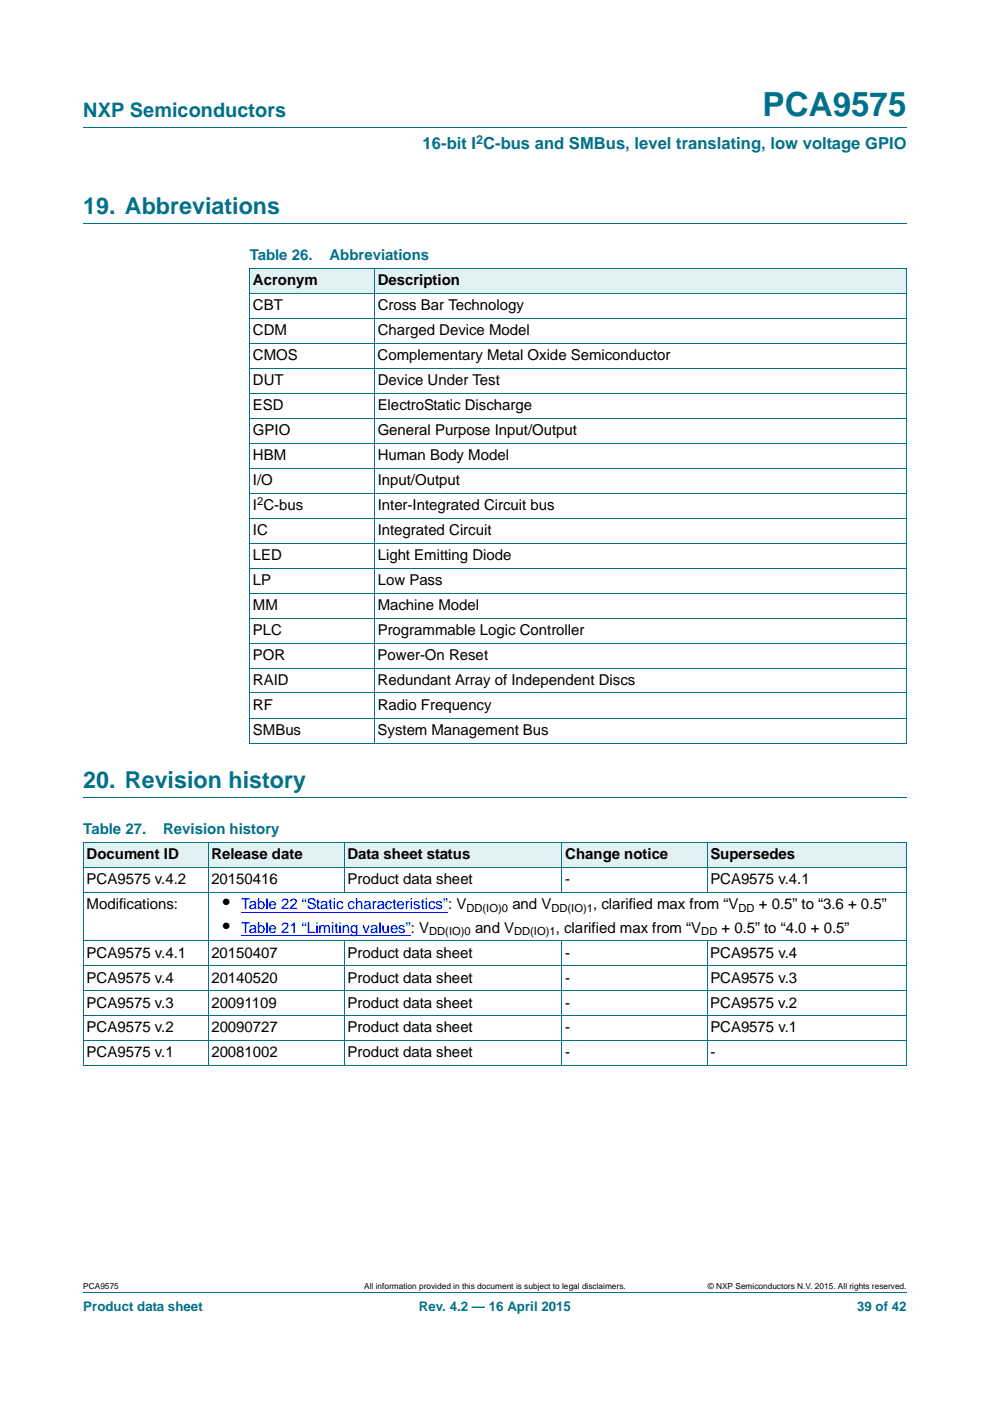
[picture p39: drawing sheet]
<svg xmlns="http://www.w3.org/2000/svg" width="210mm" height="297mm" viewBox="0 0 210 297" stroke-linecap="round" stroke-linejoin="round" font-family="sans-serif">
<defs><g id="words">
<text font-size="7" fill="#00718a" x="161.7" y="24.6">PCA9575</text>
<g font-size="4.9" fill="#00718a">
<text x="17.7" y="45.4">19. Abbreviations</text>
<text x="17.7" y="167.2">20. Revision history</text>
</g>
<text font-size="4.2" fill="#00718a" x="17.7" y="24.9">NXP Semiconductors</text>
<g font-size="4.2">
<text x="47.3" y="192.8">•</text>
<text x="47.3" y="197.7">•</text>
</g>
<text font-size="3.5" fill="#00718a" x="89.6" y="31.6">16-bit I C-bus and SMBus, level translating, low voltage GPIO</text>
<g font-size="3.2" fill="#00718a">
<text x="53" y="55.2">Table 26.</text>
<text x="69.9" y="55.2">Abbreviations</text>
<text x="17.7" y="176.9">Table 27.</text>
<text x="34.6" y="176.9">Revision history</text>
</g>
<g font-size="3.2">
<text x="53.7" y="60.5">Acronym</text>
<text x="53.7" y="65.8">CBT</text>
<text x="80.1" y="65.8">Cross Bar Technology</text>
<text x="80.1" y="60.5">Description</text>
<text x="53.7" y="71.1">CDM</text>
<text x="80.1" y="71.1">Charged Device Model</text>
<text x="53.7" y="76.4">CMOS</text>
<text x="80.1" y="76.4">Complementary Metal Oxide Semiconductor</text>
<text x="53.7" y="81.7">DUT</text>
<text x="80.1" y="81.7">Device Under Test</text>
<text x="53.7" y="87">ESD</text>
<text x="80.1" y="87">ElectroStatic Discharge</text>
<text x="53.7" y="92.3">GPIO</text>
<text x="80.1" y="92.3">General Purpose Input/Output</text>
<text x="53.7" y="97.5">HBM</text>
<text x="80.1" y="97.5">Human Body Model</text>
<text x="53.7" y="102.8">I/O</text>
<text x="80.1" y="102.8">Input/Output</text>
<text x="53.7" y="108.1">I C-bus</text>
<text x="53.7" y="113.4">IC</text>
<text x="80.1" y="113.4">Integrated Circuit</text>
<text x="80.1" y="108.1">Inter-Integrated Circuit bus</text>
<text x="53.7" y="118.7">LED</text>
<text x="80.1" y="118.7">Light Emitting Diode</text>
<text x="53.7" y="124">LP</text>
<text x="80.1" y="124">Low Pass</text>
<text x="53.7" y="129.3">MM</text>
<text x="80.1" y="129.3">Machine Model</text>
<text x="53.7" y="134.6">PLC</text>
<text x="80.1" y="134.6">Programmable Logic Controller</text>
<text x="53.7" y="139.9">POR</text>
<text x="80.1" y="139.9">Power-On Reset</text>
<text x="53.7" y="145.2">RAID</text>
<text x="80.1" y="145.2">Redundant Array of Independent Discs</text>
<text x="53.7" y="150.5">RF</text>
<text x="53.7" y="155.8">SMBus</text>
<text x="80.1" y="155.8">System Management Bus</text>
<text x="80.1" y="150.5">Radio Frequency</text>
<text x="18.4" y="182.2">Document ID</text>
<text x="44.8" y="182.2">Release date</text>
<text x="73.7" y="182.2">Data sheet status</text>
<text x="119.9" y="182.2">Change notice</text>
<text x="150.7" y="182.2">Supersedes</text>
<text x="18.4" y="187.5">PCA9575 v.4.2</text>
<text x="44.8" y="187.5">20150416</text>
<text x="73.7" y="187.5">Product data sheet</text>
<text x="119.9" y="187.5">-</text>
<text x="150.7" y="187.5">PCA9575 v.4.1</text>
<text x="18.4" y="192.8">Modifications:</text>
<text x="100.8" y="197.7">and V</text>
<text x="108.7" y="192.8">and V</text>
<text x="117.9" y="197.7">, clarified max from “V</text>
<text x="125.8" y="192.8">, clarified max from “V</text>
<text x="153" y="197.7">+ 0.5” to “4.0 + 0.5”</text>
<text x="161" y="192.8">+ 0.5” to “3.6 + 0.5”</text>
<text x="18.4" y="203">PCA9575 v.4.1</text>
<text x="44.8" y="203">20150407</text>
<text x="73.7" y="203">Product data sheet</text>
<text x="119.9" y="203">-</text>
<text x="150.7" y="203">PCA9575 v.4</text>
<text x="18.4" y="208.3">PCA9575 v.4</text>
<text x="44.8" y="208.3">20140520</text>
<text x="73.7" y="208.3">Product data sheet</text>
<text x="119.9" y="208.3">-</text>
<text x="150.7" y="208.3">PCA9575 v.3</text>
<text x="18.4" y="213.6">PCA9575 v.3</text>
<text x="44.8" y="213.6">20091109</text>
<text x="73.7" y="213.6">Product data sheet</text>
<text x="119.9" y="213.6">-</text>
<text x="150.7" y="213.6">PCA9575 v.2</text>
<text x="18.4" y="218.9">PCA9575 v.2</text>
<text x="44.8" y="218.9">20090727</text>
<text x="73.7" y="218.9">Product data sheet</text>
<text x="119.9" y="218.9">-</text>
<text x="150.7" y="218.9">PCA9575 v.1</text>
<text x="18.4" y="224.2">PCA9575 v.1</text>
<text x="44.8" y="224.2">20081002</text>
<text x="73.7" y="224.2">Product data sheet</text>
<text x="119.9" y="224.2">-</text>
<text x="150.7" y="224.2">-</text>
</g>
<g font-size="3.2" fill="#00f">
<text x="51.2" y="192.8">Table 22 “Static characteristics”: V</text>
<text x="51.2" y="197.7">Table 21 “Limiting values”: V</text>
</g>
<g font-size="2.8" fill="#00718a">
<text x="17.7" y="277.9">Product data sheet</text>
<text x="88.9" y="277.9">Rev. 4.2 — 16 April 2015</text>
<text x="181.8" y="277.9">39 of 42</text>
</g>
<text font-size="2.6" fill="#00718a" x="101" y="30.5">2</text>
<g font-size="2.4">
<text x="54.5" y="107.2">2</text>
<text x="98.9" y="193.4">DD(IO)0</text>
<text x="116.9" y="193.4">DD(IO)1</text>
<text x="156.6" y="193.4">DD</text>
<text x="91" y="198.3">DD(IO)0</text>
<text x="109" y="198.3">DD(IO)1</text>
<text x="148.7" y="198.3">DD</text>
</g>
<g font-size="1.8">
<text x="17.7" y="273.3">PCA9575</text>
<text x="77.3" y="273.3">All information provided in this document is subject to legal disclaimers.</text>
<text x="150.1" y="273.3">© NXP Semiconductors N.V. 2015. All rights reserved.</text>
</g>
</g></defs>
<path d="M17.7 27h174.6M17.7 47.4h174.6M17.7 169.2h174.6M17.7 273.9h174.6" fill="none" stroke="#00718a" stroke-width=".21"/>
<g fill="#e2f1f4">
<path d="M53 57h26.4v5.3h-26.4z"/>
<path d="M79.4 57h112.9v5.3h-112.9z"/>
</g>
<g fill="none" stroke="#00718a" stroke-width=".21">
<path d="M52.9 57h139.4M53 57v100.5M79.4 56.9v100.6M192.3 57v100.5M52.9 62.3h139.4M52.9 67.6h139.4M52.9 72.8h139.4M52.9 78.1h139.4M52.9 83.4h139.4M52.9 88.7h139.4M52.9 94h139.4M52.9 99.3h139.4"/>
<path d="M52.9 104.6h139.4M52.9 109.9h139.4M52.9 115.2h139.4M52.9 120.5h139.4M52.9 125.8h139.4M52.9 131.1h139.4M52.9 136.3h139.4M52.9 141.6h139.4M52.9 146.9h139.4M52.9 152.2h139.4M52.9 157.5h139.4"/>
</g>
<g fill="#e2f1f4">
<path d="M17.7 178.7h26.4v5.3h-26.4z"/>
<path d="M44.1 178.7h28.9v5.3h-28.9z"/>
<path d="M73 178.7h46.2v5.3h-46.2z"/>
<path d="M119.2 178.7h30.8v5.3h-30.8z"/>
<path d="M150 178.7h42.3v5.3h-42.3z"/>
</g>
<path d="M51.2 193.5h42.8" fill="none" stroke="#00f" stroke-width=".21"/>
<path d="M94 193.4h1v.2h-1z" fill="#00f"/>
<path d="M51.2 198.4h34.9" fill="none" stroke="#00f" stroke-width=".21"/>
<path d="M86.1 198.4h1v.1h-1z" fill="#00f"/>
<g fill="none" stroke="#00718a" stroke-width=".21">
<path d="M17.6 178.7h174.7v47.2M17.7 178.7v47.2M44.1 178.6v47.4M73 178.6v10.7M119.2 178.6v10.7M150 178.6v10.7M17.6 184h174.7M17.6 189.3h174.7M17.6 199.5h174.7M73 199.5v26.5M119.2 199.5v26.5M150 199.5v26.5"/>
<path d="M17.6 204.8h174.7M17.6 210.1h174.7M17.6 215.4h174.7M17.6 220.7h174.7M17.6 226h174.7"/>
</g>
<use href="#words"/>
</svg>
